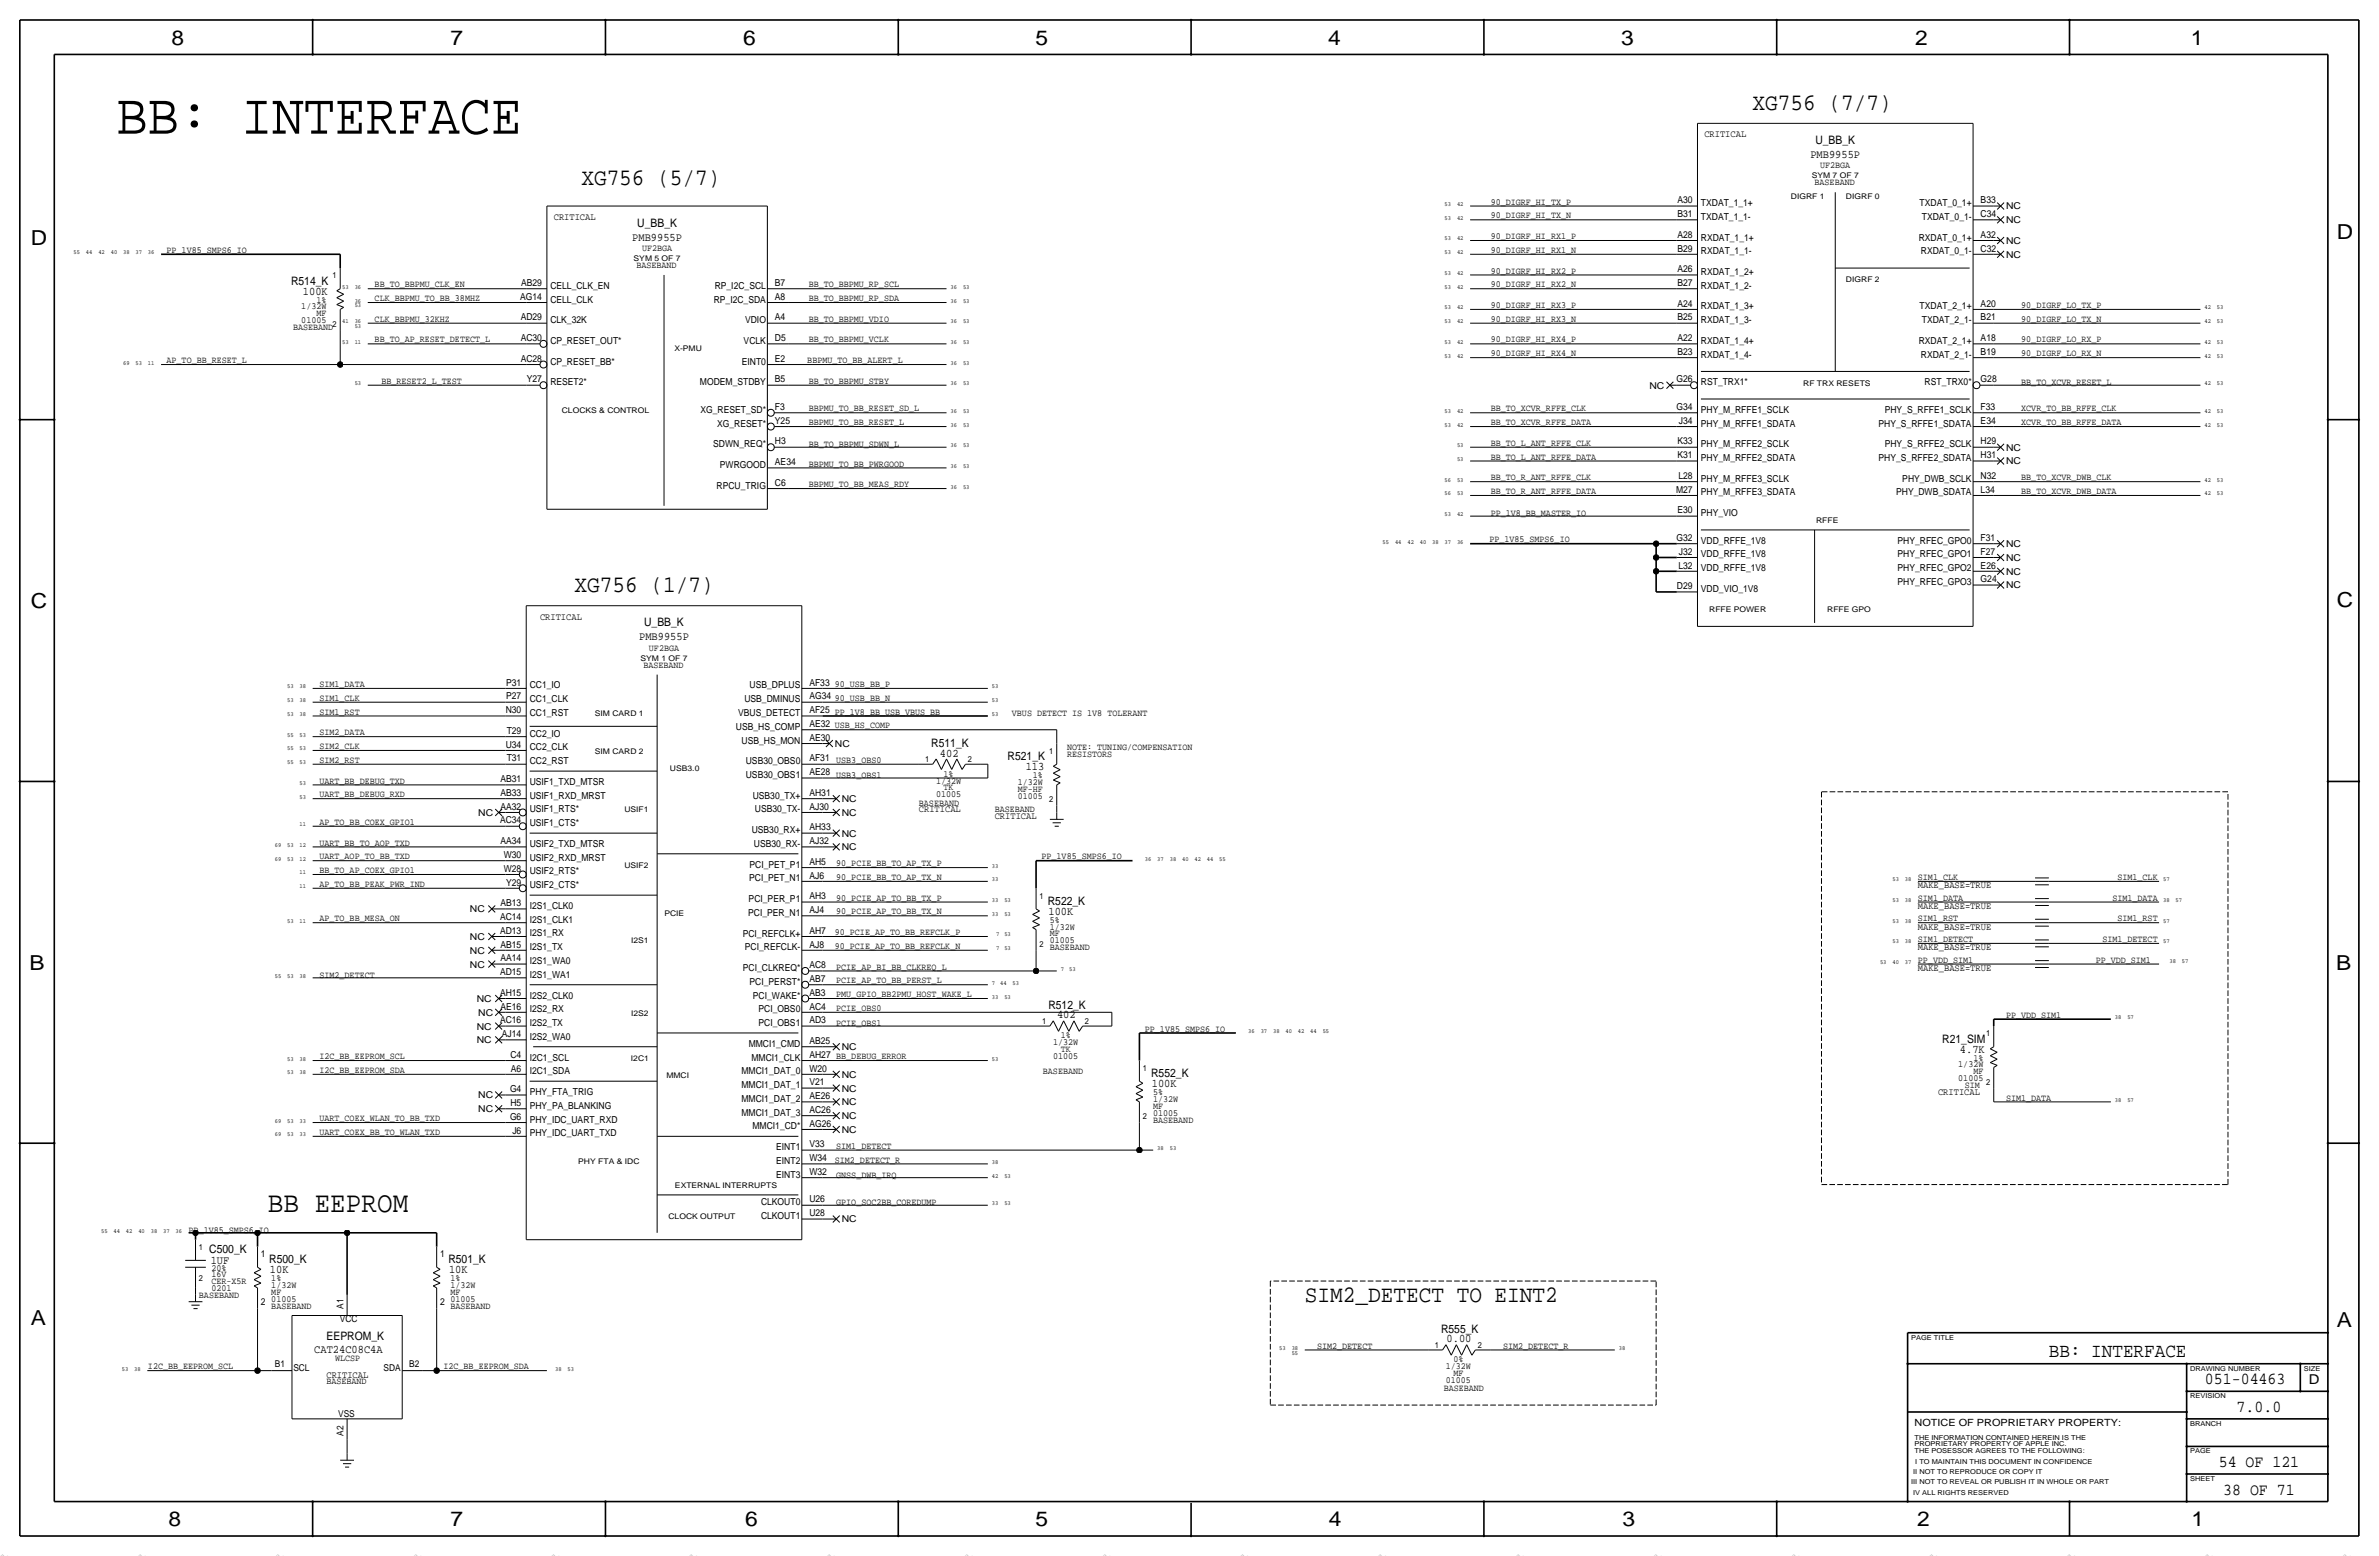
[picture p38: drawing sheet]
<svg xmlns="http://www.w3.org/2000/svg" width="877mm" height="574mm" viewBox="0 0 877 574" stroke-linecap="round" stroke-linejoin="round" font-family="sans-serif">
<defs><g id="words">
<text font-size="21.5" x="42.9" y="49.3">BB: INTERFACE</text>
<text font-size="10.8" x="98.8" y="446.8">BB EEPROM</text>
<g font-size="8.7">
<text x="646.1" y="40.4">XG756 (7/7)</text>
<text x="214.3" y="68.3">XG756 (5/7)</text>
<text x="211.8" y="218.2">XG756 (1/7)</text>
<text x="481" y="479.8">SIM2_DETECT TO EINT2</text>
</g>
<g font-size="7.6">
<text x="63.2" y="16.5">8</text>
<text x="166.1" y="16.5">7</text>
<text x="274" y="16.5">6</text>
<text x="381.7" y="16.5">5</text>
<text x="489.7" y="16.5">4</text>
<text x="597.6" y="16.5">3</text>
<text x="706.1" y="16.5">2</text>
<text x="807.7" y="16.5">1</text>
<text x="861.5" y="88.1">D</text>
<text x="11.4" y="90.4">D</text>
<text x="11.4" y="224.3">C</text>
<text x="861.5" y="223.8">C</text>
<text x="10.9" y="357.6">B</text>
<text x="861.3" y="357.4">B</text>
<text x="11.4" y="488.4">A</text>
<text x="861.5" y="489.2">A</text>
<text x="62.2" y="562.6">8</text>
<text x="166.1" y="562.6">7</text>
<text x="274.8" y="562.6">6</text>
<text x="381.7" y="562.6">5</text>
<text x="489.9" y="562.6">4</text>
<text x="598.1" y="562.6">3</text>
<text x="706.8" y="562.6">2</text>
<text x="807.9" y="562.6">1</text>
</g>
<text font-size="7.3" x="755.4" y="500.1">BB: INTERFACE</text>
<g font-size="6.2">
<text x="812.9" y="510.3">051-04463</text>
<text x="824.6" y="520.4">7.0.0</text>
<text x="818" y="540.8">54 OF 121</text>
<text x="819.6" y="550.9">38 OF 71</text>
</g>
<text font-size="5" x="851.2" y="510.3">D</text>
<g font-size="4.3">
<text x="669.3" y="53.1">U_BB_K</text>
<text x="667.4" y="58.2">PMB9955P</text>
<text x="234.9" y="83.6">U_BB_K</text>
<text x="233.1" y="88.6">PMB9955P</text>
<text x="107.3" y="104.9">R514_K</text>
<text x="111.7" y="108.7">100K</text>
<text x="237.5" y="230.9">U_BB_K</text>
<text x="235.6" y="236">PMB9955P</text>
<text x="343.3" y="275.3">R511_K</text>
<text x="346.5" y="278.9">402</text>
<text x="371.5" y="280.2">R521_K</text>
<text x="378.1" y="284">113</text>
<text x="386.3" y="333.5">R522_K</text>
<text x="386.5" y="337.3">100K</text>
<text x="386.5" y="371.9">R512_K</text>
<text x="389.7" y="375.4">402</text>
<text x="716" y="384.3">R21_SIM</text>
<text x="722.6" y="388.1">4.7K</text>
<text x="424.4" y="397">R552_K</text>
<text x="424.6" y="400.8">100K</text>
<text x="77.2" y="462">C500_K</text>
<text x="77.7" y="465.8">1UF</text>
<text x="99.3" y="465.6">R500_K</text>
<text x="165.3" y="465.6">R501_K</text>
<text x="99.5" y="469.4">10K</text>
<text x="165.6" y="469.4">10K</text>
<text x="531.3" y="491.2">R555_K</text>
<text x="120.4" y="494">EEPROM_K</text>
<text x="533.3" y="494.8">0.00</text>
<text x="115.9" y="498.6">CAT24C08C4A</text>
</g>
<text font-size="3.7" x="705.8" y="525.5">NOTICE OF PROPRIETARY PROPERTY:</text>
<g font-size="3.6">
<text x="628.3" y="50.5">CRITICAL</text>
<text x="204.2" y="81">CRITICAL</text>
<text x="199.1" y="228.3">CRITICAL</text>
<text x="338.8" y="299.5">CRITICAL</text>
<text x="366.7" y="302">CRITICAL</text>
<text x="707.1" y="327.4">MAKE_BASE=TRUE</text>
<text x="707.1" y="335">MAKE_BASE=TRUE</text>
<text x="707.1" y="342.6">MAKE_BASE=TRUE</text>
<text x="707.1" y="350.3">MAKE_BASE=TRUE</text>
<text x="707.1" y="357.9">MAKE_BASE=TRUE</text>
<text x="714.5" y="403.6">CRITICAL</text>
<text x="120.3" y="507.7">CRITICAL</text>
</g>
<g font-size="3.5">
<text x="671.1" y="62">UF2BGA</text>
<text x="669" y="68.3">BASEBAND</text>
<text x="549.6" y="75.4">90_DIGRF_HI_TX_P</text>
<text x="618.4" y="74.9">A30</text>
<text x="627.1" y="75.9">TXDAT_1_1+</text>
<text x="707.7" y="75.9">TXDAT_0_1+</text>
<text x="730.2" y="74.9">B33</text>
<text x="739.6" y="77.2">NC</text>
<text x="549.6" y="80.5">90_DIGRF_HI_TX_N</text>
<text x="618.4" y="80">B31</text>
<text x="627.1" y="81">TXDAT_1_1-</text>
<text x="708.5" y="81">TXDAT_0_1-</text>
<text x="730.2" y="80">C34</text>
<text x="739.6" y="82.3">NC</text>
<text x="549.6" y="88.1">90_DIGRF_HI_RX1_P</text>
<text x="618.4" y="87.6">A28</text>
<text x="627.1" y="88.6">RXDAT_1_1+</text>
<text x="707.4" y="88.6">RXDAT_0_1+</text>
<text x="730.2" y="87.6">A32</text>
<text x="739.6" y="89.9">NC</text>
<text x="61.4" y="93.2">PP_1V85_SMPS6_IO</text>
<text x="236.7" y="92.5">UF2BGA</text>
<text x="549.6" y="93.2">90_DIGRF_HI_RX1_N</text>
<text x="618.4" y="92.7">B29</text>
<text x="627.1" y="93.7">RXDAT_1_1-</text>
<text x="708.2" y="93.7">RXDAT_0_1-</text>
<text x="730.2" y="92.7">C32</text>
<text x="739.6" y="95">NC</text>
<text x="234.6" y="98.8">BASEBAND</text>
<text x="549.6" y="100.8">90_DIGRF_HI_RX2_P</text>
<text x="618.4" y="100.3">A26</text>
<text x="627.1" y="101.3">RXDAT_1_2+</text>
<text x="138.1" y="105.9">BB_TO_BBPMU_CLK_EN</text>
<text x="192.1" y="105.4">AB29</text>
<text x="202.9" y="106.4">CELL_CLK_EN</text>
<text x="263.5" y="106.4">RP_I2C_SCL</text>
<text x="285.7" y="105.4">B7</text>
<text x="298.1" y="105.9">BB_TO_BBPMU_RP_SCL</text>
<text x="549.6" y="105.9">90_DIGRF_HI_RX2_N</text>
<text x="618.4" y="105.4">B27</text>
<text x="627.1" y="106.4">RXDAT_1_2-</text>
<text x="116.6" y="111.5">1%</text>
<text x="138.1" y="111">CLK_BBPMU_TO_BB_38MHZ</text>
<text x="191.8" y="110.5">AG14</text>
<text x="202.9" y="111.5">CELL_CLK</text>
<text x="263.1" y="111.5">RP_I2C_SDA</text>
<text x="285.7" y="110.5">A8</text>
<text x="298.1" y="111">BB_TO_BBPMU_RP_SDA</text>
<text x="549.6" y="113.5">90_DIGRF_HI_RX3_P</text>
<text x="618.4" y="113">A24</text>
<text x="730.2" y="113">A20</text>
<text x="745.2" y="113.5">90_DIGRF_LO_TX_P</text>
<text x="111.1" y="114">1/32W</text>
<text x="111.1" y="119.1">01005</text>
<text x="116.6" y="116.6">MF</text>
<text x="138.1" y="118.6">CLK_BBPMU_32KHZ</text>
<text x="192" y="118.1">AD29</text>
<text x="202.9" y="119.1">CLK_32K</text>
<text x="274.7" y="119.1">VDIO</text>
<text x="285.7" y="118.1">A4</text>
<text x="298.1" y="118.6">BB_TO_BBPMU_VDIO</text>
<text x="549.6" y="118.6">90_DIGRF_HI_RX3_N</text>
<text x="618.4" y="118.1">B25</text>
<text x="627.1" y="119.1">RXDAT_1_3-</text>
<text x="627.1" y="114">RXDAT_1_3+</text>
<text x="707.7" y="114">TXDAT_2_1+</text>
<text x="708.5" y="119.1">TXDAT_2_1-</text>
<text x="730.2" y="118.1">B21</text>
<text x="745.2" y="118.6">90_DIGRF_LO_TX_N</text>
<text x="108.1" y="121.7">BASEBAND</text>
<text x="192" y="125.7">AC30</text>
<text x="285.7" y="125.7">D5</text>
<text x="618.4" y="125.7">A22</text>
<text x="730.2" y="125.7">A18</text>
<text x="138.1" y="126.2">BB_TO_AP_RESET_DETECT_L</text>
<text x="202.9" y="126.7">CP_RESET_OUT*</text>
<text x="274.2" y="126.7">VCLK</text>
<text x="298.1" y="126.2">BB_TO_BBPMU_VCLK</text>
<text x="549.6" y="126.2">90_DIGRF_HI_RX4_P</text>
<text x="549.6" y="131.3">90_DIGRF_HI_RX4_N</text>
<text x="618.4" y="130.8">B23</text>
<text x="627.1" y="131.8">RXDAT_1_4-</text>
<text x="627.1" y="126.7">RXDAT_1_4+</text>
<text x="707.4" y="126.7">RXDAT_2_1+</text>
<text x="708.2" y="131.8">RXDAT_2_1-</text>
<text x="730.2" y="130.8">B19</text>
<text x="745.2" y="126.2">90_DIGRF_LO_RX_P</text>
<text x="745.2" y="131.3">90_DIGRF_LO_RX_N</text>
<text x="61.4" y="133.9">AP_TO_BB_RESET_L</text>
<text x="192" y="133.4">AC28</text>
<text x="202.9" y="134.4">CP_RESET_BB*</text>
<text x="273.5" y="134.4">EINT0</text>
<text x="285.7" y="133.4">E2</text>
<text x="297.6" y="133.9">BBPMU_TO_BB_ALERT_L</text>
<text x="140.7" y="141.5">BB_RESET2_L_TEST</text>
<text x="194.2" y="141">Y27</text>
<text x="202.9" y="142">RESET2*</text>
<text x="258.1" y="142">MODEM_STDBY</text>
<text x="285.7" y="141">B5</text>
<text x="298.1" y="141.5">BB_TO_BBPMU_STBY</text>
<text x="608.1" y="143.3">NC</text>
<text x="618.1" y="141">G26</text>
<text x="627.1" y="142">RST_TRX1*</text>
<text x="709.6" y="142">RST_TRX0*</text>
<text x="730.2" y="141">G28</text>
<text x="745.2" y="142">BB_TO_XCVR_RESET_L</text>
<text x="258.2" y="152.1">XG_RESET_SD*</text>
<text x="285.7" y="151.1">F3</text>
<text x="298.1" y="151.6">BBPMU_TO_BB_RESET_SD_L</text>
<text x="549.6" y="151.6">BB_TO_XCVR_RFFE_CLK</text>
<text x="618.1" y="151.1">G34</text>
<text x="627.1" y="152.1">PHY_M_RFFE1_SCLK</text>
<text x="694.8" y="152.1">PHY_S_RFFE1_SCLK</text>
<text x="730.2" y="151.1">F33</text>
<text x="745.2" y="151.6">XCVR_TO_BB_RFFE_CLK</text>
<text x="264.4" y="157.2">XG_RESET*</text>
<text x="285.7" y="156.2">Y25</text>
<text x="298.1" y="156.7">BBPMU_TO_BB_RESET_L</text>
<text x="549.6" y="156.7">BB_TO_XCVR_RFFE_DATA</text>
<text x="618.9" y="156.2">J34</text>
<text x="627.1" y="157.2">PHY_M_RFFE1_SDATA</text>
<text x="692.6" y="157.2">PHY_S_RFFE1_SDATA</text>
<text x="730.2" y="156.2">E34</text>
<text x="745.2" y="156.7">XCVR_TO_BB_RFFE_DATA</text>
<text x="263" y="164.8">SDWN_REQ*</text>
<text x="285.7" y="163.8">H3</text>
<text x="298.1" y="164.8">BB_TO_BBPMU_SDWN_L</text>
<text x="549.6" y="164.3">BB_TO_L_ANT_RFFE_CLK</text>
<text x="618.4" y="163.8">K33</text>
<text x="627.1" y="164.8">PHY_M_RFFE2_SCLK</text>
<text x="694.8" y="164.8">PHY_S_RFFE2_SCLK</text>
<text x="730.2" y="163.8">H29</text>
<text x="739.6" y="166.1">NC</text>
<text x="265.4" y="172.5">PWRGOOD</text>
<text x="285.7" y="171.5">AE34</text>
<text x="298.1" y="172">BBPMU_TO_BB_PWRGOOD</text>
<text x="549.6" y="169.4">BB_TO_L_ANT_RFFE_DATA</text>
<text x="618.4" y="168.9">K31</text>
<text x="627.1" y="169.9">PHY_M_RFFE2_SDATA</text>
<text x="692.6" y="169.9">PHY_S_RFFE2_SDATA</text>
<text x="730.2" y="168.9">H31</text>
<text x="739.6" y="171.2">NC</text>
<text x="285.7" y="179.1">C6</text>
<text x="298.1" y="179.6">BBPMU_TO_BB_MEAS_RDY</text>
<text x="549.6" y="177">BB_TO_R_ANT_RFFE_CLK</text>
<text x="618.8" y="176.5">L28</text>
<text x="627.1" y="177.5">PHY_M_RFFE3_SCLK</text>
<text x="701.3" y="177.5">PHY_DWB_SCLK</text>
<text x="730.2" y="176.5">N32</text>
<text x="745.2" y="177">BB_TO_XCVR_DWB_CLK</text>
<text x="264.2" y="180.1">RPCU_TRIG</text>
<text x="549.6" y="182.1">BB_TO_R_ANT_RFFE_DATA</text>
<text x="617.9" y="181.6">M27</text>
<text x="627.1" y="182.6">PHY_M_RFFE3_SDATA</text>
<text x="699.1" y="182.6">PHY_DWB_SDATA</text>
<text x="730.2" y="181.6">L34</text>
<text x="745.2" y="182.1">BB_TO_XCVR_DWB_DATA</text>
<text x="549.6" y="190.2">PP_1V8_BB_MASTER_IO</text>
<text x="618.4" y="189.2">E30</text>
<text x="627.1" y="190.2">PHY_VIO</text>
<text x="549.1" y="199.9">PP_1V85_SMPS6_IO</text>
<text x="618.1" y="199.4">G32</text>
<text x="627.1" y="200.4">VDD_RFFE_1V8</text>
<text x="699.6" y="200.4">PHY_RFEC_GPO0</text>
<text x="730.2" y="199.4">F31</text>
<text x="739.6" y="201.7">NC</text>
<text x="618.8" y="209.6">L32</text>
<text x="618.9" y="204.5">J32</text>
<text x="627.1" y="205.5">VDD_RFFE_1V8</text>
<text x="699.6" y="205.5">PHY_RFEC_GPO1</text>
<text x="730.2" y="209.6">E26</text>
<text x="730.2" y="204.5">F27</text>
<text x="739.6" y="206.8">NC</text>
<text x="627.1" y="210.6">VDD_RFFE_1V8</text>
<text x="699.6" y="215.6">PHY_RFEC_GPO3</text>
<text x="699.6" y="210.6">PHY_RFEC_GPO2</text>
<text x="730.2" y="214.6">G24</text>
<text x="739.6" y="211.8">NC</text>
<text x="618.2" y="217.2">D29</text>
<text x="627.1" y="218.2">VDD_VIO_1V8</text>
<text x="739.6" y="216.9">NC</text>
<text x="239.3" y="239.8">UF2BGA</text>
<text x="237.2" y="246.1">BASEBAND</text>
<text x="117.8" y="253.2">SIM1_DATA</text>
<text x="186.6" y="252.7">P31</text>
<text x="186.6" y="257.8">P27</text>
<text x="195.3" y="253.7">CC1_IO</text>
<text x="276.4" y="253.7">USB_DPLUS</text>
<text x="298.4" y="252.7">AF33</text>
<text x="298.4" y="257.8">AG34</text>
<text x="307.8" y="253.2">90_USB_BB_P</text>
<text x="117.8" y="263.4">SIM1_RST</text>
<text x="117.8" y="258.3">SIM1_CLK</text>
<text x="186.4" y="262.9">N30</text>
<text x="195.3" y="263.9">CC1_RST</text>
<text x="195.3" y="258.8">CC1_CLK</text>
<text x="272.2" y="263.9">VBUS_DETECT</text>
<text x="274.4" y="258.8">USB_DMINUS</text>
<text x="298.4" y="262.9">AF25 PP_1V8_BB_USB_VBUS_BB</text>
<text x="307.8" y="258.3">90_USB_BB_N</text>
<text x="373.1" y="263.9">VBUS DETECT IS 1V8 TOLERANT</text>
<text x="271.3" y="269">USB_HS_COMP</text>
<text x="298.4" y="268">AE32 USB_HS_COMP</text>
<text x="117.8" y="271">SIM2_DATA</text>
<text x="186.4" y="275.6">U34</text>
<text x="186.8" y="270.5">T29</text>
<text x="195.3" y="271.5">CC2_IO</text>
<text x="273.4" y="274.1">USB_HS_MON</text>
<text x="298.4" y="273.1">AE30</text>
<text x="307.8" y="275.3">NC</text>
<text x="117.8" y="276.1">SIM2_CLK</text>
<text x="117.8" y="281.2">SIM2_RST</text>
<text x="186.8" y="280.7">T31</text>
<text x="195.3" y="281.7">CC2_RST</text>
<text x="195.3" y="276.6">CC2_CLK</text>
<text x="275" y="281.7">USB30_OBS0</text>
<text x="298.4" y="280.7">AF31 USB3_OBS0</text>
<text x="393.4" y="279.1">RESISTORS</text>
<text x="393.4" y="276.6">NOTE: TUNING/COMPENSATION</text>
<text x="275" y="286.8">USB30_OBS1</text>
<text x="298.4" y="285.8">AE28</text>
<text x="308.3" y="286.8">USB3_OBS1</text>
<text x="347.9" y="286.3">1%</text>
<text x="380.8" y="286.8">1%</text>
<text x="117.8" y="293.9">UART_BB_DEBUG_RXD</text>
<text x="117.8" y="288.8">UART_BB_DEBUG_TXD</text>
<text x="184.5" y="288.3">AB31</text>
<text x="184.5" y="293.4">AB33</text>
<text x="195.3" y="289.3">USIF1_TXD_MTSR</text>
<text x="298.4" y="293.4">AH31</text>
<text x="345.1" y="288.8">1/32W</text>
<text x="345.1" y="293.9">01005</text>
<text x="347.9" y="291.3">TK</text>
<text x="375.3" y="289.3">1/32W</text>
<text x="375.3" y="291.8">MF-HF</text>
<text x="184.5" y="298.5">AA32</text>
<text x="195.3" y="299.5">USIF1_RTS*</text>
<text x="195.3" y="294.4">USIF1_RXD_MRST</text>
<text x="277.5" y="294.4">USB30_TX+</text>
<text x="278.3" y="299.5">USB30_TX-</text>
<text x="298.4" y="298.5">AJ30</text>
<text x="310.3" y="295.7">NC</text>
<text x="338.8" y="296.9">BASEBAND</text>
<text x="366.7" y="299.5">BASEBAND</text>
<text x="375.3" y="294.4">01005</text>
<text x="117.8" y="304">AP_TO_BB_COEX_GPIO1</text>
<text x="176.3" y="300.7">NC</text>
<text x="184.3" y="303.5">AC34</text>
<text x="195.3" y="304.5">USIF1_CTS*</text>
<text x="310.3" y="300.7">NC</text>
<text x="117.8" y="311.7">UART_BB_TO_AOP_TXD</text>
<text x="184.5" y="311.2">AA34</text>
<text x="277.1" y="307.1">USB30_RX+</text>
<text x="298.4" y="306.1">AH33</text>
<text x="298.4" y="311.2">AJ32</text>
<text x="310.3" y="308.4">NC</text>
<text x="117.8" y="316.7">UART_AOP_TO_BB_TXD</text>
<text x="185.7" y="316.2">W30</text>
<text x="195.3" y="317.2">USIF2_RXD_MRST</text>
<text x="195.3" y="312.2">USIF2_TXD_MTSR</text>
<text x="277.9" y="312.2">USB30_RX-</text>
<text x="310.3" y="313.4">NC</text>
<text x="384" y="316.7">PP_1V85_SMPS6_IO</text>
<text x="117.8" y="321.8">BB_TO_AP_COEX_GPIO1</text>
<text x="185.7" y="321.3">W28</text>
<text x="195.3" y="322.3">USIF2_RTS*</text>
<text x="276.4" y="319.8">PCI_PET_P1</text>
<text x="298.4" y="318.8">AH5</text>
<text x="298.4" y="323.9">AJ6</text>
<text x="308.3" y="319.1">90_PCIE_BB_TO_AP_TX_P</text>
<text x="117.8" y="326.9">AP_TO_BB_PEAK_PWR_IND</text>
<text x="186.6" y="326.4">Y29</text>
<text x="195.3" y="327.4">USIF2_CTS*</text>
<text x="276.2" y="324.9">PCI_PET_N1</text>
<text x="308.3" y="324.4">90_PCIE_BB_TO_AP_TX_N</text>
<text x="707.1" y="324.4">SIM1_CLK</text>
<text x="780.7" y="324.4">SIM1_CLK</text>
<text x="184.5" y="334">AB13</text>
<text x="195.3" y="335">I2S1_CLK0</text>
<text x="276" y="332.5">PCI_PER_P1</text>
<text x="298.4" y="331.5">AH3</text>
<text x="308.3" y="332">90_PCIE_AP_TO_BB_TX_P</text>
<text x="707.1" y="332">SIM1_DATA</text>
<text x="778.8" y="332">SIM1_DATA</text>
<text x="117.8" y="339.6">AP_TO_BB_MESA_ON</text>
<text x="173.2" y="336.3">NC</text>
<text x="184.3" y="339.1">AC14</text>
<text x="195.3" y="340.1">I2S1_CLK1</text>
<text x="275.8" y="337.6">PCI_PER_N1</text>
<text x="298.4" y="336.6">AJ4</text>
<text x="308.3" y="337.1">90_PCIE_AP_TO_BB_TX_N</text>
<text x="387" y="340.1">5%</text>
<text x="707.1" y="339.6">SIM1_RST</text>
<text x="780.7" y="339.6">SIM1_RST</text>
<text x="173.2" y="346.5">NC</text>
<text x="184.3" y="344.2">AD13</text>
<text x="195.3" y="345.2">I2S1_RX</text>
<text x="273.8" y="345.2">PCI_REFCLK+</text>
<text x="298.4" y="344.2">AH7</text>
<text x="307.8" y="344.7">90_PCIE_AP_TO_BB_REFCLK_P</text>
<text x="387" y="342.6">1/32W</text>
<text x="387" y="345.2">MF</text>
<text x="387" y="347.7">01005</text>
<text x="707.1" y="347.2">SIM1_DETECT</text>
<text x="775.1" y="347.2">SIM1_DETECT</text>
<text x="173.2" y="351.5">NC</text>
<text x="184.5" y="349.3">AB15</text>
<text x="195.3" y="350.3">I2S1_TX</text>
<text x="274.6" y="350.3">PCI_REFCLK-</text>
<text x="298.4" y="349.3">AJ8</text>
<text x="307.8" y="349.8">90_PCIE_AP_TO_BB_REFCLK_N</text>
<text x="387" y="350.3">BASEBAND</text>
<text x="173.2" y="356.6">NC</text>
<text x="184.3" y="359.4">AD15</text>
<text x="184.5" y="354.3">AA14</text>
<text x="195.3" y="355.3">I2S1_WA0</text>
<text x="273.9" y="357.9">PCI_CLKREQ*</text>
<text x="298.4" y="356.9">AC8</text>
<text x="308.3" y="357.4">PCIE_AP_BI_BB_CLKREQ_L</text>
<text x="707.1" y="354.8">PP_VDD_SIM1</text>
<text x="772.6" y="354.8">PP_VDD_SIM1</text>
<text x="117.8" y="360.4">SIM2_DETECT</text>
<text x="195.3" y="360.4">I2S1_WA1</text>
<text x="276.4" y="363">PCI_PERST*</text>
<text x="298.4" y="362">AB7</text>
<text x="308.3" y="362.5">PCIE_AP_TO_BB_PERST_L</text>
<text x="175.8" y="369.3">NC</text>
<text x="184.3" y="367">AH15</text>
<text x="195.3" y="368">I2S2_CLK0</text>
<text x="277.6" y="368">PCI_WAKE*</text>
<text x="298.4" y="367">AB3</text>
<text x="308.3" y="367.5">PMU_GPIO_BB2PMU_HOST_WAKE_L</text>
<text x="176.3" y="374.4">NC</text>
<text x="184.3" y="377.2">AC16</text>
<text x="184.5" y="372.1">AE16</text>
<text x="195.3" y="373.1">I2S2_RX</text>
<text x="279.7" y="373.1">PCI_OBS0</text>
<text x="298.4" y="377.2">AD3</text>
<text x="298.4" y="372.1">AC4</text>
<text x="308.3" y="372.6">PCIE_OBS0</text>
<text x="739.6" y="375.2">PP_VDD_SIM1</text>
<text x="175.8" y="379.5">NC</text>
<text x="185" y="382.3">AJ14</text>
<text x="195.3" y="383.3">I2S2_WA0</text>
<text x="195.3" y="378.2">I2S2_TX</text>
<text x="279.7" y="378.2">PCI_OBS1</text>
<text x="308.3" y="378.2">PCIE_OBS1</text>
<text x="391" y="382.8">1%</text>
<text x="422.1" y="380.2">PP_1V85_SMPS6_IO</text>
<text x="175.8" y="384.6">NC</text>
<text x="188.2" y="389.9">C4</text>
<text x="276" y="385.8">MMCI1_CMD</text>
<text x="298.4" y="384.8">AB25</text>
<text x="298.4" y="389.9">AH27 BB_DEBUG_ERROR</text>
<text x="310.3" y="387.1">NC</text>
<text x="388.3" y="385.3">1/32W</text>
<text x="391" y="387.9">TK</text>
<text x="117.8" y="395.5">I2C_BB_EEPROM_SDA</text>
<text x="117.8" y="390.4">I2C_BB_EEPROM_SCL</text>
<text x="188.4" y="395">A6</text>
<text x="195.3" y="390.9">I2C1_SCL</text>
<text x="195.3" y="396">I2C1_SDA</text>
<text x="273.4" y="396">MMCI1_DAT_0</text>
<text x="277.1" y="390.9">MMCI1_CLK</text>
<text x="298.4" y="395">W20</text>
<text x="384.5" y="396">BASEBAND</text>
<text x="388.3" y="390.4">01005</text>
<text x="722" y="393.4">1/32W</text>
<text x="727.5" y="396">MF</text>
<text x="727.5" y="390.9">1%</text>
<text x="273.4" y="401.1">MMCI1_DAT_1</text>
<text x="298.4" y="400.1">V21</text>
<text x="310.3" y="397.3">NC</text>
<text x="722" y="398.5">01005</text>
<text x="724.4" y="401.1">SIM</text>
<text x="176.3" y="404.9">NC</text>
<text x="188" y="402.6">G4</text>
<text x="188.2" y="407.7">H5</text>
<text x="195.3" y="403.6">PHY_FTA_TRIG</text>
<text x="273.4" y="406.1">MMCI1_DAT_2</text>
<text x="298.4" y="405.1">AE26</text>
<text x="310.3" y="407.4">NC</text>
<text x="310.3" y="402.3">NC</text>
<text x="425.1" y="406.1">1/32W</text>
<text x="425.1" y="403.6">5%</text>
<text x="739.6" y="405.6">SIM1_DATA</text>
<text x="117.8" y="413.3">UART_COEX_WLAN_TO_BB_TXD</text>
<text x="176.3" y="410">NC</text>
<text x="188" y="412.8">G6</text>
<text x="195.3" y="413.8">PHY_IDC_UART_RXD</text>
<text x="195.3" y="408.7">PHY_PA_BLANKING</text>
<text x="273.4" y="411.2">MMCI1_DAT_3</text>
<text x="298.4" y="410.2">AC26</text>
<text x="310.3" y="412.5">NC</text>
<text x="425.1" y="408.7">MF</text>
<text x="425.1" y="411.2">01005</text>
<text x="425.1" y="413.8">BASEBAND</text>
<text x="117.8" y="418.3">UART_COEX_BB_TO_WLAN_TXD</text>
<text x="188.9" y="417.8">J6</text>
<text x="195.3" y="418.8">PHY_IDC_UART_TXD</text>
<text x="277.4" y="416.3">MMCI1_CD*</text>
<text x="298.4" y="415.3">AG26</text>
<text x="310.3" y="417.6">NC</text>
<text x="286.2" y="423.9">EINT1</text>
<text x="298.4" y="422.9">V33</text>
<text x="308.3" y="423.4">SIM1_DETECT</text>
<text x="286.2" y="429">EINT2</text>
<text x="298.4" y="428">W34</text>
<text x="307.8" y="428.5">SIM2_DETECT_R</text>
<text x="286.2" y="434.1">EINT3</text>
<text x="298.4" y="433.1">W32</text>
<text x="308.3" y="434.1">GNSS_DWB_IRQ</text>
<text x="298.4" y="443.2">U26</text>
<text x="280.6" y="449.3">CLKOUT1</text>
<text x="280.6" y="444.2">CLKOUT0</text>
<text x="298.4" y="448.3">U28</text>
<text x="308.3" y="444.2">GPIO_SOC2BB_COREDUMP</text>
<text x="69.5" y="454.4">PP_1V85_SMPS6_IO</text>
<text x="310.3" y="450.6">NC</text>
<text x="96.2" y="463.3">1</text>
<text x="162.3" y="463.3">1</text>
<text x="77.9" y="473.2">CER-X5R</text>
<text x="77.9" y="468.4">20%</text>
<text x="77.9" y="470.7">16V</text>
<text x="100" y="472.2">1%</text>
<text x="166.1" y="472.2">1%</text>
<text x="73.4" y="478.5">BASEBAND</text>
<text x="77.9" y="475.7">0201</text>
<text x="100" y="474.7">1/32W</text>
<text x="100" y="477.3">MF</text>
<text x="100" y="479.8">01005</text>
<text x="166.1" y="474.7">1/32W</text>
<text x="166.1" y="477.3">MF</text>
<text x="166.1" y="479.8">01005</text>
<text x="96.2" y="481.1">2</text>
<text x="100" y="482.3">BASEBAND</text>
<text x="126.7" y="482.3" transform="rotate(-90 126.7 482.3)">A1</text>
<text x="162.3" y="481.1">2</text>
<text x="166.1" y="482.3">BASEBAND</text>
<text x="125.3" y="487.4">VCC</text>
<text x="485.6" y="497.1">SIM2_DETECT</text>
<text x="554.2" y="497.1">SIM2_DETECT_R</text>
<text x="101.3" y="503.9">B1</text>
<text x="123.6" y="501.6">WLCSP</text>
<text x="150.8" y="503.9">B2</text>
<text x="535.8" y="502.2">0%</text>
<text x="54.6" y="504.4">I2C_BB_EEPROM_SCL</text>
<text x="108.2" y="505.2">SCL</text>
<text x="141.4" y="505.2">SDA</text>
<text x="163.5" y="504.7">I2C_BB_EEPROM_SDA</text>
<text x="533" y="504.7">1/32W</text>
<text x="533" y="509.8">01005</text>
<text x="535.8" y="507.2">MF</text>
<text x="120.3" y="510.3">BASEBAND</text>
<text x="532.3" y="512.8">BASEBAND</text>
<text x="124.7" y="522.5">VSS</text>
<text x="126.7" y="529.3" transform="rotate(-90 126.7 529.3)">A2</text>
</g>
<g font-size="3.1">
<text x="122.6" y="102.6">1</text>
<text x="122.6" y="120.4">2</text>
<text x="341.1" y="280.9">1</text>
<text x="356.8" y="280.9">2</text>
<text x="386.8" y="277.9">1</text>
<text x="386.8" y="295.7">2</text>
<text x="383.2" y="331.2">1</text>
<text x="383.2" y="349">2</text>
<text x="384.2" y="377.4">1</text>
<text x="400" y="377.4">2</text>
<text x="732.2" y="382">1</text>
<text x="421.3" y="394.7">1</text>
<text x="732.2" y="399.8">2</text>
<text x="421.3" y="412.5">2</text>
<text x="73.4" y="460.8">1</text>
<text x="73.4" y="472.2">2</text>
<text x="529" y="496.8">1</text>
<text x="544.8" y="496.8">2</text>
</g>
<g font-size="2.9">
<text x="667.9" y="65.8">SYM 7 OF 7</text>
<text x="660.2" y="73.4">DIGRF 1</text>
<text x="680.5" y="73.4">DIGRF 0</text>
<text x="233.6" y="96.3">SYM 5 OF 7</text>
<text x="680.5" y="103.9">DIGRF 2</text>
<text x="248.6" y="129.3">X-PMU</text>
<text x="664.8" y="142.3">RF TRX RESETS</text>
<text x="207.1" y="152.1">CLOCKS &amp; CONTROL</text>
<text x="669.5" y="192.6">RFFE</text>
<text x="630.1" y="225.5">RFFE POWER</text>
<text x="673.6" y="225.5">RFFE GPO</text>
<text x="236.1" y="243.6">SYM 1 OF 7</text>
<text x="219.3" y="263.9">SIM CARD 1</text>
<text x="219.3" y="277.9">SIM CARD 2</text>
<text x="247" y="284.2">USB3.0</text>
<text x="230.2" y="299.5">USIF1</text>
<text x="230.2" y="319.8">USIF2</text>
<text x="244.9" y="337.6">PCIE</text>
<text x="232.7" y="347.7">I2S1</text>
<text x="232.7" y="374.4">I2S2</text>
<text x="232.6" y="390.9">I2C1</text>
<text x="245.7" y="397.3">MMCI</text>
<text x="213.2" y="429">PHY FTA &amp; IDC</text>
<text x="248.8" y="437.9">EXTERNAL INTERRUPTS</text>
<text x="246.4" y="449.3">CLOCK OUTPUT</text>
</g>
<g font-size="2.8" fill="#b6b6b4">
<text x="0" y="573.5" transform="rotate(45 0 573.5)">=</text>
<text x="101.6" y="573.5" transform="rotate(45 101.6 573.5)">=</text>
<text x="152.4" y="573.5" transform="rotate(45 152.4 573.5)">=</text>
<text x="203.2" y="573.5" transform="rotate(45 203.2 573.5)">=</text>
<text x="355.6" y="573.5" transform="rotate(45 355.6 573.5)">=</text>
<text x="406.4" y="573.5" transform="rotate(45 406.4 573.5)">=</text>
<text x="457.2" y="573.5" transform="rotate(45 457.2 573.5)">=</text>
<text x="609.6" y="573.5" transform="rotate(45 609.6 573.5)">=</text>
<text x="660.4" y="573.5" transform="rotate(45 660.4 573.5)">=</text>
<text x="711.2" y="573.5" transform="rotate(45 711.2 573.5)">=</text>
<text x="863.6" y="573.5" transform="rotate(45 863.6 573.5)">=</text>
</g>
<g font-size="2.5">
<text x="704.5" y="493.8">PAGE TITLE</text>
<text x="807.4" y="505.2">DRAWING NUMBER</text>
<text x="849.3" y="505.2">SIZE</text>
<text x="807.4" y="515.4">REVISION</text>
<text x="807.4" y="525.5">BRANCH</text>
<text x="705.8" y="533.1">PROPRIETARY PROPERTY OF APPLE INC.</text>
<text x="705.8" y="530.6">THE INFORMATION CONTAINED HEREIN IS THE</text>
<text x="705.8" y="535.7">THE POSESSOR AGREES TO THE FOLLOWING:</text>
<text x="706.1" y="539.5">I TO MAINTAIN THIS DOCUMENT IN CONFIDENCE</text>
<text x="807.4" y="535.7">PAGE</text>
<text x="705.3" y="543.3">II NOT TO REPRODUCE OR COPY IT</text>
<text x="807.4" y="545.8">SHEET</text>
<text x="704.5" y="547.1">III NOT TO REVEAL OR PUBLISH IT IN WHOLE OR PART</text>
<text x="705.3" y="550.9">IV ALL RIGHTS RESERVED</text>
</g>
<g font-size="2.3">
<text x="532.6" y="75.9">53</text>
<text x="537.2" y="75.9">42</text>
<text x="532.6" y="81">53</text>
<text x="537.2" y="81">42</text>
<text x="532.6" y="88.6">53</text>
<text x="537.2" y="88.6">42</text>
<text x="27.1" y="93.7">55</text>
<text x="31.7" y="93.7">44</text>
<text x="36.3" y="93.7">42</text>
<text x="40.8" y="93.7">40</text>
<text x="45.4" y="93.7">38</text>
<text x="50" y="93.7">37</text>
<text x="54.6" y="93.7">36</text>
<text x="532.6" y="93.7">53</text>
<text x="537.2" y="93.7">42</text>
<text x="532.6" y="101.3">53</text>
<text x="537.2" y="101.3">42</text>
<text x="126.2" y="106.4">53</text>
<text x="130.8" y="106.4">36</text>
<text x="350.5" y="106.4">36</text>
<text x="355" y="106.4">53</text>
<text x="532.6" y="106.4">53</text>
<text x="537.2" y="106.4">42</text>
<text x="130.8" y="111.5">36</text>
<text x="130.8" y="113.3">53</text>
<text x="350.5" y="111.5">36</text>
<text x="355" y="111.5">53</text>
<text x="126.2" y="119.1">41</text>
<text x="130.8" y="119.1">36</text>
<text x="350.5" y="119.1">36</text>
<text x="355" y="119.1">53</text>
<text x="532.6" y="114">53</text>
<text x="532.6" y="119.1">53</text>
<text x="537.2" y="114">42</text>
<text x="537.2" y="119.1">42</text>
<text x="812.8" y="119.1">42</text>
<text x="812.8" y="114">42</text>
<text x="817.3" y="119.1">53</text>
<text x="817.3" y="114">53</text>
<text x="130.8" y="121">53</text>
<text x="126.2" y="126.7">53</text>
<text x="130.8" y="126.7">11</text>
<text x="350.5" y="126.7">36</text>
<text x="355" y="126.7">53</text>
<text x="532.6" y="126.7">53</text>
<text x="532.6" y="131.8">53</text>
<text x="537.2" y="126.7">42</text>
<text x="537.2" y="131.8">42</text>
<text x="812.8" y="126.7">42</text>
<text x="812.8" y="131.8">42</text>
<text x="817.3" y="126.7">53</text>
<text x="817.3" y="131.8">53</text>
<text x="45.4" y="134.4">69</text>
<text x="50" y="134.4">53</text>
<text x="54.6" y="134.4">11</text>
<text x="350.5" y="134.4">36</text>
<text x="355" y="134.4">53</text>
<text x="130.8" y="142">53</text>
<text x="350.5" y="142">36</text>
<text x="355" y="142">53</text>
<text x="812.8" y="142">42</text>
<text x="817.3" y="142">53</text>
<text x="350.5" y="152.1">36</text>
<text x="355" y="152.1">53</text>
<text x="532.6" y="152.1">53</text>
<text x="537.2" y="152.1">42</text>
<text x="812.8" y="152.1">42</text>
<text x="817.3" y="152.1">53</text>
<text x="350.5" y="157.2">36</text>
<text x="355" y="157.2">53</text>
<text x="532.6" y="157.2">53</text>
<text x="537.2" y="157.2">42</text>
<text x="812.8" y="157.2">42</text>
<text x="817.3" y="157.2">53</text>
<text x="350.5" y="164.8">36</text>
<text x="355" y="164.8">53</text>
<text x="537.2" y="164.8">53</text>
<text x="350.5" y="172.5">36</text>
<text x="355" y="172.5">53</text>
<text x="537.2" y="169.9">53</text>
<text x="532.6" y="177.5">56</text>
<text x="537.2" y="177.5">53</text>
<text x="812.8" y="177.5">42</text>
<text x="817.3" y="177.5">53</text>
<text x="350.5" y="180.1">36</text>
<text x="355" y="180.1">53</text>
<text x="532.6" y="182.6">56</text>
<text x="537.2" y="182.6">53</text>
<text x="812.8" y="182.6">42</text>
<text x="817.3" y="182.6">53</text>
<text x="532.6" y="190.2">53</text>
<text x="537.2" y="190.2">42</text>
<text x="509.7" y="200.4">55</text>
<text x="514.3" y="200.4">44</text>
<text x="518.9" y="200.4">42</text>
<text x="523.4" y="200.4">40</text>
<text x="528" y="200.4">38</text>
<text x="532.6" y="200.4">37</text>
<text x="537.2" y="200.4">36</text>
<text x="105.9" y="253.7">53</text>
<text x="110.4" y="253.7">38</text>
<text x="365.7" y="253.7">53</text>
<text x="105.9" y="263.9">53</text>
<text x="105.9" y="258.8">53</text>
<text x="110.4" y="263.9">38</text>
<text x="110.4" y="258.8">38</text>
<text x="365.7" y="263.9">53</text>
<text x="365.7" y="258.8">53</text>
<text x="105.9" y="271.5">55</text>
<text x="110.4" y="271.5">53</text>
<text x="105.9" y="276.6">55</text>
<text x="105.9" y="281.7">55</text>
<text x="110.4" y="276.6">53</text>
<text x="110.4" y="281.7">53</text>
<text x="110.4" y="289.3">53</text>
<text x="110.4" y="294.4">53</text>
<text x="110.4" y="304.5">11</text>
<text x="101.3" y="317.2">69</text>
<text x="101.3" y="312.2">69</text>
<text x="105.9" y="317.2">53</text>
<text x="105.9" y="312.2">53</text>
<text x="110.4" y="312.2">12</text>
<text x="110.4" y="317.2">12</text>
<text x="422.1" y="317.2">36</text>
<text x="426.7" y="317.2">37</text>
<text x="431.2" y="317.2">38</text>
<text x="435.8" y="317.2">40</text>
<text x="440.4" y="317.2">42</text>
<text x="445" y="317.2">44</text>
<text x="449.5" y="317.2">55</text>
<text x="110.4" y="322.3">11</text>
<text x="365.7" y="319.8">33</text>
<text x="110.4" y="327.4">11</text>
<text x="365.7" y="324.9">33</text>
<text x="697.7" y="324.9">53</text>
<text x="702.3" y="324.9">38</text>
<text x="797.5" y="324.9">57</text>
<text x="365.7" y="332.5">33</text>
<text x="370.3" y="332.5">53</text>
<text x="697.7" y="332.5">53</text>
<text x="702.3" y="332.5">38</text>
<text x="797.5" y="332.5">38</text>
<text x="802.1" y="332.5">57</text>
<text x="105.9" y="340.1">53</text>
<text x="110.4" y="340.1">11</text>
<text x="365.7" y="337.6">33</text>
<text x="370.3" y="337.6">53</text>
<text x="697.7" y="340.1">53</text>
<text x="702.3" y="340.1">38</text>
<text x="797.5" y="340.1">57</text>
<text x="367.2" y="345.2">7</text>
<text x="370.3" y="345.2">53</text>
<text x="697.7" y="347.7">53</text>
<text x="702.3" y="347.7">38</text>
<text x="797.5" y="347.7">57</text>
<text x="367.2" y="350.3">7</text>
<text x="370.3" y="350.3">53</text>
<text x="391.1" y="357.9">7</text>
<text x="394.2" y="357.9">53</text>
<text x="693.1" y="355.3">53</text>
<text x="697.7" y="355.3">40</text>
<text x="702.3" y="355.3">37</text>
<text x="799.8" y="354.8">38</text>
<text x="804.4" y="354.8">57</text>
<text x="101.3" y="360.4">55</text>
<text x="105.9" y="360.4">53</text>
<text x="110.4" y="360.4">38</text>
<text x="365.7" y="363">7</text>
<text x="368.8" y="363">44</text>
<text x="373.3" y="363">53</text>
<text x="365.7" y="368">33</text>
<text x="370.3" y="368">53</text>
<text x="779.7" y="375.7">38</text>
<text x="784.3" y="375.7">57</text>
<text x="460.2" y="380.7">36</text>
<text x="464.8" y="380.7">37</text>
<text x="469.3" y="380.7">38</text>
<text x="473.9" y="380.7">40</text>
<text x="478.5" y="380.7">42</text>
<text x="483.1" y="380.7">44</text>
<text x="487.6" y="380.7">55</text>
<text x="105.9" y="396">53</text>
<text x="105.9" y="390.9">53</text>
<text x="110.4" y="396">38</text>
<text x="110.4" y="390.9">38</text>
<text x="365.7" y="390.9">53</text>
<text x="779.7" y="406.1">38</text>
<text x="784.3" y="406.1">57</text>
<text x="101.3" y="413.8">69</text>
<text x="105.9" y="413.8">53</text>
<text x="110.4" y="413.8">33</text>
<text x="101.3" y="418.8">69</text>
<text x="105.9" y="418.8">53</text>
<text x="110.4" y="418.8">33</text>
<text x="426.7" y="423.9">38</text>
<text x="431.2" y="423.9">53</text>
<text x="365.7" y="429">38</text>
<text x="365.7" y="434.1">42</text>
<text x="370.3" y="434.1">53</text>
<text x="365.7" y="444.2">33</text>
<text x="370.3" y="444.2">53</text>
<text x="37.3" y="454.4">55</text>
<text x="41.9" y="454.4">44</text>
<text x="46.4" y="454.4">42</text>
<text x="51" y="454.4">40</text>
<text x="55.6" y="454.4">38</text>
<text x="60.1" y="454.4">37</text>
<text x="64.7" y="454.4">36</text>
<text x="471.6" y="497.6">53</text>
<text x="476.2" y="497.6">38</text>
<text x="596.9" y="497.6">38</text>
<text x="476.2" y="499.4">55</text>
<text x="44.9" y="505.2">53</text>
<text x="49.5" y="505.2">38</text>
<text x="204.7" y="505.2">38</text>
<text x="209.2" y="505.2">53</text>
</g>
</g></defs>
<g fill="none" stroke="#000" stroke-width=".6" stroke-linecap="butt">
<path d="M7.3 7.4v558.8zM7.3 7.4h862.3zM115.3 7.4v12.7zM223.2 7.4v12.7zM331.2 7.4v12.7zM439.1 7.4v12.7zM547.1 7.4v12.7zM655 7.4v12.7zM763 7.4v12.7zM869.6 7.4v558.8zM20 20.1v533.4zM20 20.1h838.2z"/>
<path d="M858.2 20.1v533.4zM59.4 93.7h66zM125.4 93.7v5.1zM7.3 154.7h12.7zM858.2 154.7h11.4zM542 200.4h68.6zM610.6 218.2h7.6zM610.6 210.6v7.6zM610.6 210.6h7.6zM610.6 205.5v5.1zM610.6 205.5h7.6zM610.6 200.4v5.1z"/>
<path d="M610.6 200.4h7.6zM303.2 263.9h61zM7.3 288h12.7zM858.2 288h11.4zM382 317.2v10.2zM382 317.2h35.5zM735 375.7h43.2zM735 375.7v2.5zM420.1 380.7v10.2zM420.1 380.7h35.5zM7.3 421.4h12.7zM858.2 421.4h11.4z"/>
<path d="M69.5 454.4h2.6zM72.1 454.4h22.8zM72.1 454.4v2.5zM94.9 454.4h33.1zM94.9 454.4v5.1zM128 454.4v22.9zM128 454.4h33zM161 454.4v5.1zM703.3 491.2h154.9zM703.3 491.2v62.3zM703.3 502.7h154.9zM806.1 502.7v50.8z"/>
<path d="M806.1 512.8h52.1zM848.1 502.7v10.1zM703.3 520.4h102.8zM806.1 533.1h52.1zM806.1 523h52.1zM20 553.5h838.2zM115.3 553.5v12.7zM223.2 553.5v12.7zM331.2 553.5v12.7zM439.1 554v12.2zM547.1 553.5v12.7zM655 553.5v12.7z"/>
<path d="M763 553.5v12.7zM806.1 543.3h52.1zM7.3 566.2h862.3z"/>
</g>
<g fill="none" stroke="#000" stroke-width=".37">
<path d="M625.8 45.5h101.6zM625.8 45.5v185.4zM727.4 45.5v185.4zM201.6 75.9v111.8zM201.6 75.9h81.3zM282.9 75.9v111.8zM542 75.9h76.2zM618.2 75.9h7.6zM676.6 70.9v66zM727.4 75.9h7.6zM735 75.9h2.6zM736.3 74.7l2.5 2.5z"/>
<path d="M736.3 77.2l2.5-2.5zM736.3 79.8l2.5 2.5zM125.4 98.8v7.6zM542 88.6h76.2zM542 81h76.2zM542 93.7h76.2zM618.2 81h7.6zM618.2 88.6h7.6zM618.2 93.7h7.6zM676.6 98.8h49.5zM727.4 81h7.6zM727.4 88.6h7.6z"/>
<path d="M727.4 93.7h7.6zM735 93.7h2.6zM735 88.6h2.6zM735 81h2.6zM736.3 82.3l2.5-2.5zM736.3 87.4l2.5 2.5zM736.3 89.9l2.5-2.5zM736.3 92.5l2.5 2.5zM736.3 95l2.5-2.5zM124.2 112.3l2.5 1zM124.2 112.3l2.5-1.3zM124.2 109.7l2.5 1.3z"/>
<path d="M124.2 109.7l2.5-1.2zM124.2 107.2l1.2-.8zM124.2 107.2l2.5 1.3zM125.4 114v7.7zM125.4 114l1.3-.7zM135.6 111.5h58.4zM135.6 119.1h58.4zM135.6 106.4h58.4zM194 119.1h7.6zM194 111.5h7.6zM194 106.4h7.6zM244.8 101.3v85.1z"/>
<path d="M282.9 119.1h7.6zM282.9 111.5h7.6zM282.9 106.4h7.6zM290.5 111.5h58.4zM290.5 106.4h58.4zM290.5 119.1h58.4zM542 114h76.2zM542 106.4h76.2zM542 119.1h76.2zM542 101.3h76.2zM618.2 101.3h7.6zM618.2 106.4h7.6z"/>
<path d="M618.2 114h7.6zM618.2 119.1h7.6zM727.4 114h7.6zM727.4 119.1h7.6zM735 114h76.2zM735 119.1h76.2zM59.4 134.4h66zM125.4 134.4h68.6zM125.4 121.7v12.7zM135.6 126.7h58.4zM194 126.7h5.1zM194 134.4h5.1z"/>
<path d="M282.9 134.4h7.6zM282.9 126.7h7.6zM290.5 126.7h58.4zM290.5 134.4h58.4zM542 126.7h76.2zM542 131.8h76.2zM618.2 126.7h7.6zM618.2 131.8h7.6zM627.1 136.9h99zM727.4 131.8h7.6zM727.4 126.7h7.6zM735 126.7h76.2z"/>
<path d="M735 131.8h76.2zM135.6 142h58.4zM194 142h5.1zM282.9 142h7.6zM285.4 157.2h5.1zM285.4 152.1h5.1zM290.5 142h58.4zM290.5 152.1h58.4zM290.5 157.2h58.4zM542 152.1h76.2zM542 157.2h76.2zM614.4 143.3l2.5-2.6z"/>
<path d="M614.4 140.7l2.5 2.6zM615.6 142h2.6zM618.2 142h5.1zM618.2 157.2h7.6zM618.2 152.1h7.6zM627.1 147.1h99zM727.4 152.1h7.6zM727.4 157.2h7.6zM729.9 142h5.1zM735 157.2h76.2zM735 142h76.2zM735 152.1h76.2z"/>
<path d="M282.9 172.5h7.6zM285.4 164.8h5.1zM290.5 164.8h58.4zM290.5 172.5h58.4zM542 177.5h76.2zM542 164.8h76.2zM542 169.9h76.2zM618.2 177.5h7.6zM618.2 169.9h7.6zM618.2 164.8h7.6zM727.4 177.5h7.6zM727.4 169.9h7.6z"/>
<path d="M727.4 164.8h7.6zM735 169.9h2.6zM735 164.8h2.6zM735 177.5h76.2zM736.3 163.6l2.5 2.5zM736.3 166.1l2.5-2.5zM736.3 168.7l2.5 2.5zM736.3 171.2l2.5-2.5zM201.6 187.7h81.3zM282.9 180.1h7.6zM290.5 180.1h58.4zM542 182.6h76.2z"/>
<path d="M542 190.2h76.2zM618.2 190.2h7.6zM618.2 182.6h7.6zM627.1 195.3h99zM669 195.3v34.3zM727.4 182.6h7.6zM735 182.6h76.2zM736.3 199.1l2.5 2.6zM618.2 210.6h7.6zM618.2 218.2h7.6zM618.2 205.5h7.6zM618.2 200.4h7.6z"/>
<path d="M727.4 215.6h7.6zM727.4 210.6h7.6zM727.4 205.5h7.6zM727.4 200.4h7.6zM735 215.6h2.6zM735 210.6h2.6zM735 205.5h2.6zM735 200.4h2.6zM736.3 201.7l2.5-2.6zM736.3 204.2l2.5 2.6zM736.3 206.8l2.5-2.6zM736.3 209.3l2.5 2.5z"/>
<path d="M736.3 211.8l2.5-2.5zM736.3 214.4l2.5 2.5zM736.3 216.9l2.5-2.5zM194 223.3h101.6zM194 223.3v233.6zM295.6 223.3v233.6zM625.8 230.9h101.6zM115.3 258.8h71.1zM115.3 253.7h71.1zM186.4 253.7h7.6zM186.4 258.8h7.6zM242.3 248.7v205.7z"/>
<path d="M295.6 253.7h7.6zM295.6 258.8h7.6zM303.2 253.7h61zM303.2 258.8h61zM115.3 263.9h71.1zM115.3 271.5h71.1zM115.3 276.6h71.1zM186.4 263.9h7.6zM186.4 271.5h7.6zM186.4 276.6h7.6zM195.3 267.7h47zM295.6 263.9h7.6z"/>
<path d="M295.6 269h7.6zM295.6 274.1h7.6zM303.2 274.1h2.6zM303.2 269h86.4zM304.5 272.8l2.5 2.5zM304.5 275.3l2.5-2.5zM345.1 279.8l-1.2 1.9zM345.1 279.8l2 3.8zM348.9 279.8l-1.8 3.8zM348.9 279.8l2 3.8zM352.8 279.8l1.9 3.8zM352.8 279.8l-1.9 3.8z"/>
<path d="M389.6 269v5.1zM389.6 274.1v7.6zM115.3 289.3h71.1zM115.3 281.7h71.1zM115.3 294.4h71.1zM182.6 298.2l2.5 2.5zM183.8 299.5h2.6zM186.4 281.7h7.6zM186.4 289.3h7.6zM186.4 294.4h7.6zM186.4 299.5h5.1zM195.3 284.2h47z"/>
<path d="M295.6 281.7h7.6zM295.6 294.4h7.6zM295.6 286.8h7.6zM295.6 299.5h7.6zM303.2 294.4h5.1zM303.2 299.5h5.1zM303.2 281.7h35.6zM303.2 286.8h61zM307 298.2l2.6 2.5zM307 293.1l2.6 2.6zM309.6 293.1l-2.6 2.6zM338.8 281.7h5.1z"/>
<path d="M356 281.7h5.6zM356 281.7l-1.3 1.9zM361.6 281.7h2.6zM364.2 281.7v5.1zM388.3 287.5l2.6 1zM388.3 287.5l2.6-1.2zM388.3 285l2.6 1.3zM388.3 285l2.6-1.3zM388.3 282.4l1.3-.7zM388.3 282.4l2.6 1.3zM389.6 296.9v2.6zM389.6 299.5v2.5z"/>
<path d="M389.6 289.3v7.6zM389.6 289.3l1.3-.8zM115.3 317.2h71.1zM115.3 312.2h71.1zM115.3 304.5h71.1zM182.6 300.7l2.5-2.5zM186.4 304.5h5.1zM186.4 312.2h7.6zM186.4 317.2h7.6zM195.3 307.1h47zM242.3 314.7h52zM295.6 307.1h7.6z"/>
<path d="M295.6 319.8h7.6zM295.6 312.2h7.6zM303.2 307.1h5.1zM303.2 312.2h5.1zM303.2 319.8h61zM307 310.9l2.6 2.5zM307 313.4l2.6-2.5zM307 305.8l2.6 2.6zM307 300.7l2.6-2.5zM309.6 305.8l-2.6 2.6zM387 302h5.1zM388.1 303.3h3z"/>
<path d="M388.8 304.5h1.5zM115.3 327.4h71.1zM115.3 322.3h71.1zM180 333.8l2.6 2.5zM181.3 335h5.1zM182.6 333.8l-2.6 2.5zM186.4 322.3h5.1zM186.4 327.4h5.1zM186.4 335h7.6zM195.3 329.9h47zM295.6 332.5h7.6zM295.6 324.9h7.6z"/>
<path d="M295.6 337.6h7.6zM303.2 337.6h61zM303.2 332.5h61zM303.2 324.9h61zM380.7 339.6l2.5 1.3zM380.7 339.6l2.5-1.3zM380.7 337.1l2.5 1.2zM380.7 337.1l2.5-1.3zM382 327.4v7.6zM382 335l1.2 .8zM707.1 324.9h43.2zM707.1 332.5h43.2z"/>
<path d="M750.3 338.8h5zM750.3 333.8h5zM750.3 332.5h5zM750.3 331.2h5zM750.3 326.1h5zM750.3 324.9h5zM750.3 323.6h5zM755.3 324.9h40.7zM755.3 332.5h40.7zM115.3 340.1h71.1zM180 354.1l2.6 2.5zM180 349l2.6 2.5z"/>
<path d="M180 351.5l2.6-2.5zM180 343.9l2.6 2.6zM181.3 345.2h5.1zM181.3 350.3h5.1zM181.3 355.3h5.1zM182.6 354.1l-2.6 2.5zM182.6 343.9l-2.6 2.6zM186.4 345.2h7.6zM186.4 340.1h7.6zM186.4 350.3h7.6zM186.4 355.3h7.6zM295.6 345.2h7.6z"/>
<path d="M295.6 350.3h7.6zM298.1 357.9h5.1zM303.2 350.3h61zM303.2 345.2h61zM303.2 357.9h78.8zM380.7 341.9l1.3 .7zM380.7 341.9l2.5-1zM382 350.3v7.6zM382 357.9h7.6zM382 342.6v7.7zM707.1 355.3h43.2zM707.1 347.7h43.2z"/>
<path d="M707.1 340.1h43.2zM750.3 349h5zM750.3 347.7h5zM750.3 346.5h5zM750.3 341.4h5zM750.3 340.1h5zM750.3 356.6h5zM750.3 355.3h5zM750.3 354.1h5zM755.3 355.3h40.7zM755.3 347.7h40.7zM755.3 340.1h40.7z"/>
<path d="M115.3 360.4h71.1zM182.6 366.8l2.5 2.5zM182.6 376.9l2.5 2.6zM182.6 374.4l2.5-2.5zM182.6 371.9l2.5 2.5zM183.8 373.1h2.6zM183.8 378.2h2.6zM183.8 368h2.6zM185.1 366.8l-2.5 2.5zM185.1 376.9l-2.5 2.6zM186.4 360.4h7.6zM186.4 368h7.6z"/>
<path d="M186.4 373.1h7.6zM186.4 378.2h7.6zM195.3 363h47zM295.6 373.1h7.6zM295.6 378.2h7.6zM298.1 363h5.1zM298.1 368h5.1zM303.2 368h61zM303.2 363h61zM303.2 373.1h106.7zM303.2 378.2h78.8zM382 378.2h5z"/>
<path d="M388.3 376.3l-1.3 1.9zM388.3 376.3l1.9 3.8zM392.1 376.3l-1.9 3.8zM392.1 376.3l2 3.8zM395.9 376.3l2 3.8zM395.9 376.3l-1.8 3.8zM399.1 378.2h5.7zM399.1 378.2l-1.2 1.9zM404.8 378.2h5.1zM409.9 373.1v5.1zM735 378.2v7.6zM115.3 396h71.1z"/>
<path d="M115.3 390.9h71.1zM182.6 382l2.5 2.6zM183.8 383.3h2.6zM185.1 382l-2.5 2.6zM186.4 383.3h7.6zM186.4 396h7.6zM186.4 390.9h7.6zM195.3 398.5h47zM196.5 385.8h45.8zM242.3 380.7h52zM295.6 385.8h7.6zM295.6 396h7.6z"/>
<path d="M295.6 390.9h7.6zM303.2 385.8h5.1zM303.2 396h5.1zM303.2 390.9h61zM307 399.8l2.6 2.5zM307 394.7l2.6 2.6zM307 384.6l2.6 2.5zM309.6 399.8l-2.6 2.5zM309.6 394.7l-2.6 2.6zM309.6 384.6l-2.6 2.5zM420.1 390.9v7.6zM420.1 398.5l1.2 .8z"/>
<path d="M733.8 391.7l2.5 1zM733.8 391.7l2.5-1.3zM733.8 389.1l2.5 1.3zM733.8 389.1l2.5-1.2zM733.8 386.6l1.2-.8zM733.8 386.6l2.5 1.3zM735 393.4v7.7zM735 393.4l1.3-.7zM115.3 413.8h71.1zM115.3 418.8h71.1zM182.6 404.9l2.5-2.6zM182.6 402.3l2.5 2.6z"/>
<path d="M182.6 410l2.5-2.6zM182.6 407.4l2.5 2.6zM183.8 408.7h2.6zM183.8 403.6h2.6zM186.4 408.7h7.6zM186.4 413.8h7.6zM186.4 403.6h7.6zM186.4 418.8h7.6zM242.3 418.8h52zM295.6 401.1h7.6zM295.6 406.1h7.6zM295.6 411.2h7.6z"/>
<path d="M295.6 416.3h7.6zM303.2 401.1h5.1zM303.2 411.2h5.1zM303.2 406.1h5.1zM303.2 416.3h5.1zM307 415l2.6 2.6zM307 404.9l2.6 2.5zM307 407.4l2.6-2.5zM307 410l2.6 2.5zM307 412.5l2.6-2.5zM309.6 415l-2.6 2.6zM418.8 405.4l1.3 .7z"/>
<path d="M418.8 405.4l2.5-1zM418.8 403.1l2.5 1.3zM418.8 403.1l2.5-1.3zM418.8 400.6l2.5 1.2zM418.8 400.6l2.5-1.3zM420.1 413.8v10.1zM420.1 406.1v7.7zM735 406.1h43.2zM735 401.1v5zM295.6 423.9h7.6zM295.6 429h7.6zM295.6 434.1h7.6z"/>
<path d="M303.2 423.9h116.9zM303.2 434.1h61zM303.2 429h61zM420.1 423.9h5zM72.1 456.9v7.7zM94.9 459.5v7.6zM161 459.5v7.6zM194 456.9h101.6zM242.3 440.4h52zM295.6 444.2h7.6zM295.6 449.3h7.6zM303.2 444.2h61z"/>
<path d="M303.2 449.3h5.1zM307 448.1l2.6 2.5zM307 450.6l2.6-2.5zM68.3 464.6h7.6zM68.3 467.1h7.6zM69.5 479.8h5.1zM72.1 474.7v2.6zM72.1 477.3v2.5zM72.1 467.1v7.6zM93.7 474l1.2 .7zM93.7 474l2.5-1.1zM93.7 471.7l2.5 1.2z"/>
<path d="M93.7 471.7l2.5-1.3zM93.7 469.1l2.5 1.3zM93.7 469.1l2.5-1.2zM94.9 474.7v7.6zM94.9 467.1l1.3 .8zM128 477.3v7.6zM159.7 474l1.3 .7zM159.7 474l2.6-1.1zM159.7 471.7l2.6 1.2zM159.7 471.7l2.6-1.3zM159.7 469.1l2.6 1.3zM159.7 469.1l2.6-1.2z"/>
<path d="M161 474.7v7.6zM161 467.1l1.3 .8zM70.6 481.1h3zM71.3 482.3h1.5zM94.9 482.3v22.9zM107.6 484.9v38.1zM107.6 484.9h40.7zM148.3 484.9v38.1zM161 482.3v22.9zM481 497.6h45.7zM526.7 497.6h5.1zM533.1 495.7l-1.3 1.9z"/>
<path d="M533.1 495.7l1.9 3.8zM536.9 495.7l-1.9 3.8zM536.9 495.7l1.9 3.8zM540.7 495.7l1.9 3.8zM540.7 495.7l-1.9 3.8zM543.9 497.6h5.7zM543.9 497.6l-1.3 1.9zM549.6 497.6h45.7zM54.3 505.2h40.6zM94.9 505.2h5.1zM100 505.2h7.6zM148.3 505.2h7.6z"/>
<path d="M155.9 505.2h5.1zM161 505.2h40.6zM107.6 523h40.7zM125.4 538.2h5.1zM126.4 539.5h3.1zM128 530.6v5.1zM128 523v7.6zM128 535.7v2.5zM127.2 540.8h1.5z"/>
<circle cx="200.3" cy="134.4" r="1.28"/>
<circle cx="200.3" cy="126.8" r="1.28"/>
<circle cx="200.3" cy="142" r="1.28"/>
<circle cx="284.2" cy="157.2" r="1.28"/>
<circle cx="284.2" cy="152.2" r="1.28"/>
<circle cx="624.5" cy="142" r="1.28"/>
<circle cx="728.7" cy="142" r="1.28"/>
<circle cx="284.2" cy="164.9" r="1.28"/>
<circle cx="192.7" cy="299.5" r="1.28"/>
<circle cx="192.7" cy="304.6" r="1.28"/>
<circle cx="192.7" cy="327.4" r="1.28"/>
<circle cx="192.7" cy="322.3" r="1.28"/>
<circle cx="296.9" cy="357.9" r="1.28"/>
<circle cx="296.9" cy="368.1" r="1.28"/>
<circle cx="296.9" cy="363" r="1.28"/>
</g>
<path d="M671.5 291.8v144.8M821.4 291.8h-149.9M671.5 436.6h149.9M821.4 436.6v-144.8M468.3 472.2v45.7M610.6 472.2h-142.3M468.3 517.9h142.3M610.6 517.9v-45.7" fill="none" stroke="#000" stroke-width=".37" stroke-dasharray="2.1 .8" stroke-linecap="butt"/>
<g fill="#000" stroke="#000" stroke-width=".37">
<path d="M115.1 7.2h.4v.3h-.4zM115.1 19.9h.4v.3h-.4zM223 7.2h.4v.3h-.4zM223 19.9h.4v.3h-.4zM331 19.9h.4v.3h-.4zM331 7.2h.4v.3h-.4zM438.9 7.2h.4v.3h-.4zM438.9 19.9h.4v.3h-.4zM546.9 7.2h.4v.3h-.4zM546.9 19.9h.4v.3h-.4zM654.8 19.9h.4v.3h-.4zM654.8 7.2h.4v.3h-.4z"/>
<path d="M762.8 19.9h.4v.3h-.4zM762.8 7.2h.4v.3h-.4zM7.1 154.5h.4v.4h-.4zM19.8 154.5h.4v.4h-.4zM858 154.5h.4v.4h-.4zM869.5 154.5h.3v.4h-.3zM7.1 287.9h.4v.3h-.4zM19.8 287.9h.4v.3h-.4zM858 287.9h.4v.3h-.4zM869.5 287.9h.3v.3h-.3zM7.1 421.2h.4v.4h-.4zM19.8 421.2h.4v.4h-.4z"/>
<path d="M858 421.2h.4v.4h-.4zM869.5 421.2h.3v.4h-.3zM858 491.1h.4v.3h-.4zM703.1 502.5h.4v.3h-.4zM806 502.5h.3v.3h-.3zM806 512.7h.3v.3h-.3zM847.9 512.7h.3v.3h-.3zM847.9 502.5h.3v.3h-.3zM858 502.5h.4v.3h-.4zM858 512.7h.4v.3h-.4zM806 520.3h.3v.3h-.3zM806 522.8h.3v.4h-.3z"/>
<path d="M806 533h.3v.3h-.3zM858 522.8h.4v.4h-.4zM858 533h.4v.3h-.4zM115.1 553.3h.4v.3h-.4zM223 553.3h.4v.3h-.4zM331 553.3h.4v.3h-.4zM546.9 553.3h.4v.3h-.4zM654.8 553.3h.4v.3h-.4zM703.1 553.3h.4v.3h-.4zM762.8 553.3h.4v.3h-.4zM806 543.1h.3v.4h-.3zM806 553.3h.3v.3h-.3z"/>
<path d="M858 543.1h.4v.4h-.4zM115.1 566h.4v.3h-.4zM223 566h.4v.3h-.4zM331 566h.4v.3h-.4zM438.9 566h.4v.3h-.4zM546.9 566h.4v.3h-.4zM654.8 566h.4v.3h-.4z"/>
<circle cx="125.4" cy="134.4" r="1.02"/>
<circle cx="610.6" cy="210.6" r="1.02"/>
<circle cx="610.6" cy="205.5" r="1.02"/>
<circle cx="610.6" cy="200.4" r="1.02"/>
<circle cx="382" cy="357.9" r="1.02"/>
<circle cx="420.1" cy="423.9" r="1.02"/>
<circle cx="72.1" cy="454.4" r="1.02"/>
<circle cx="94.9" cy="454.4" r="1.02"/>
<circle cx="128" cy="454.4" r="1.02"/>
<circle cx="94.9" cy="505.2" r="1.02"/>
<circle cx="161" cy="505.2" r="1.02"/>
</g>
<use href="#words"/>
</svg>
